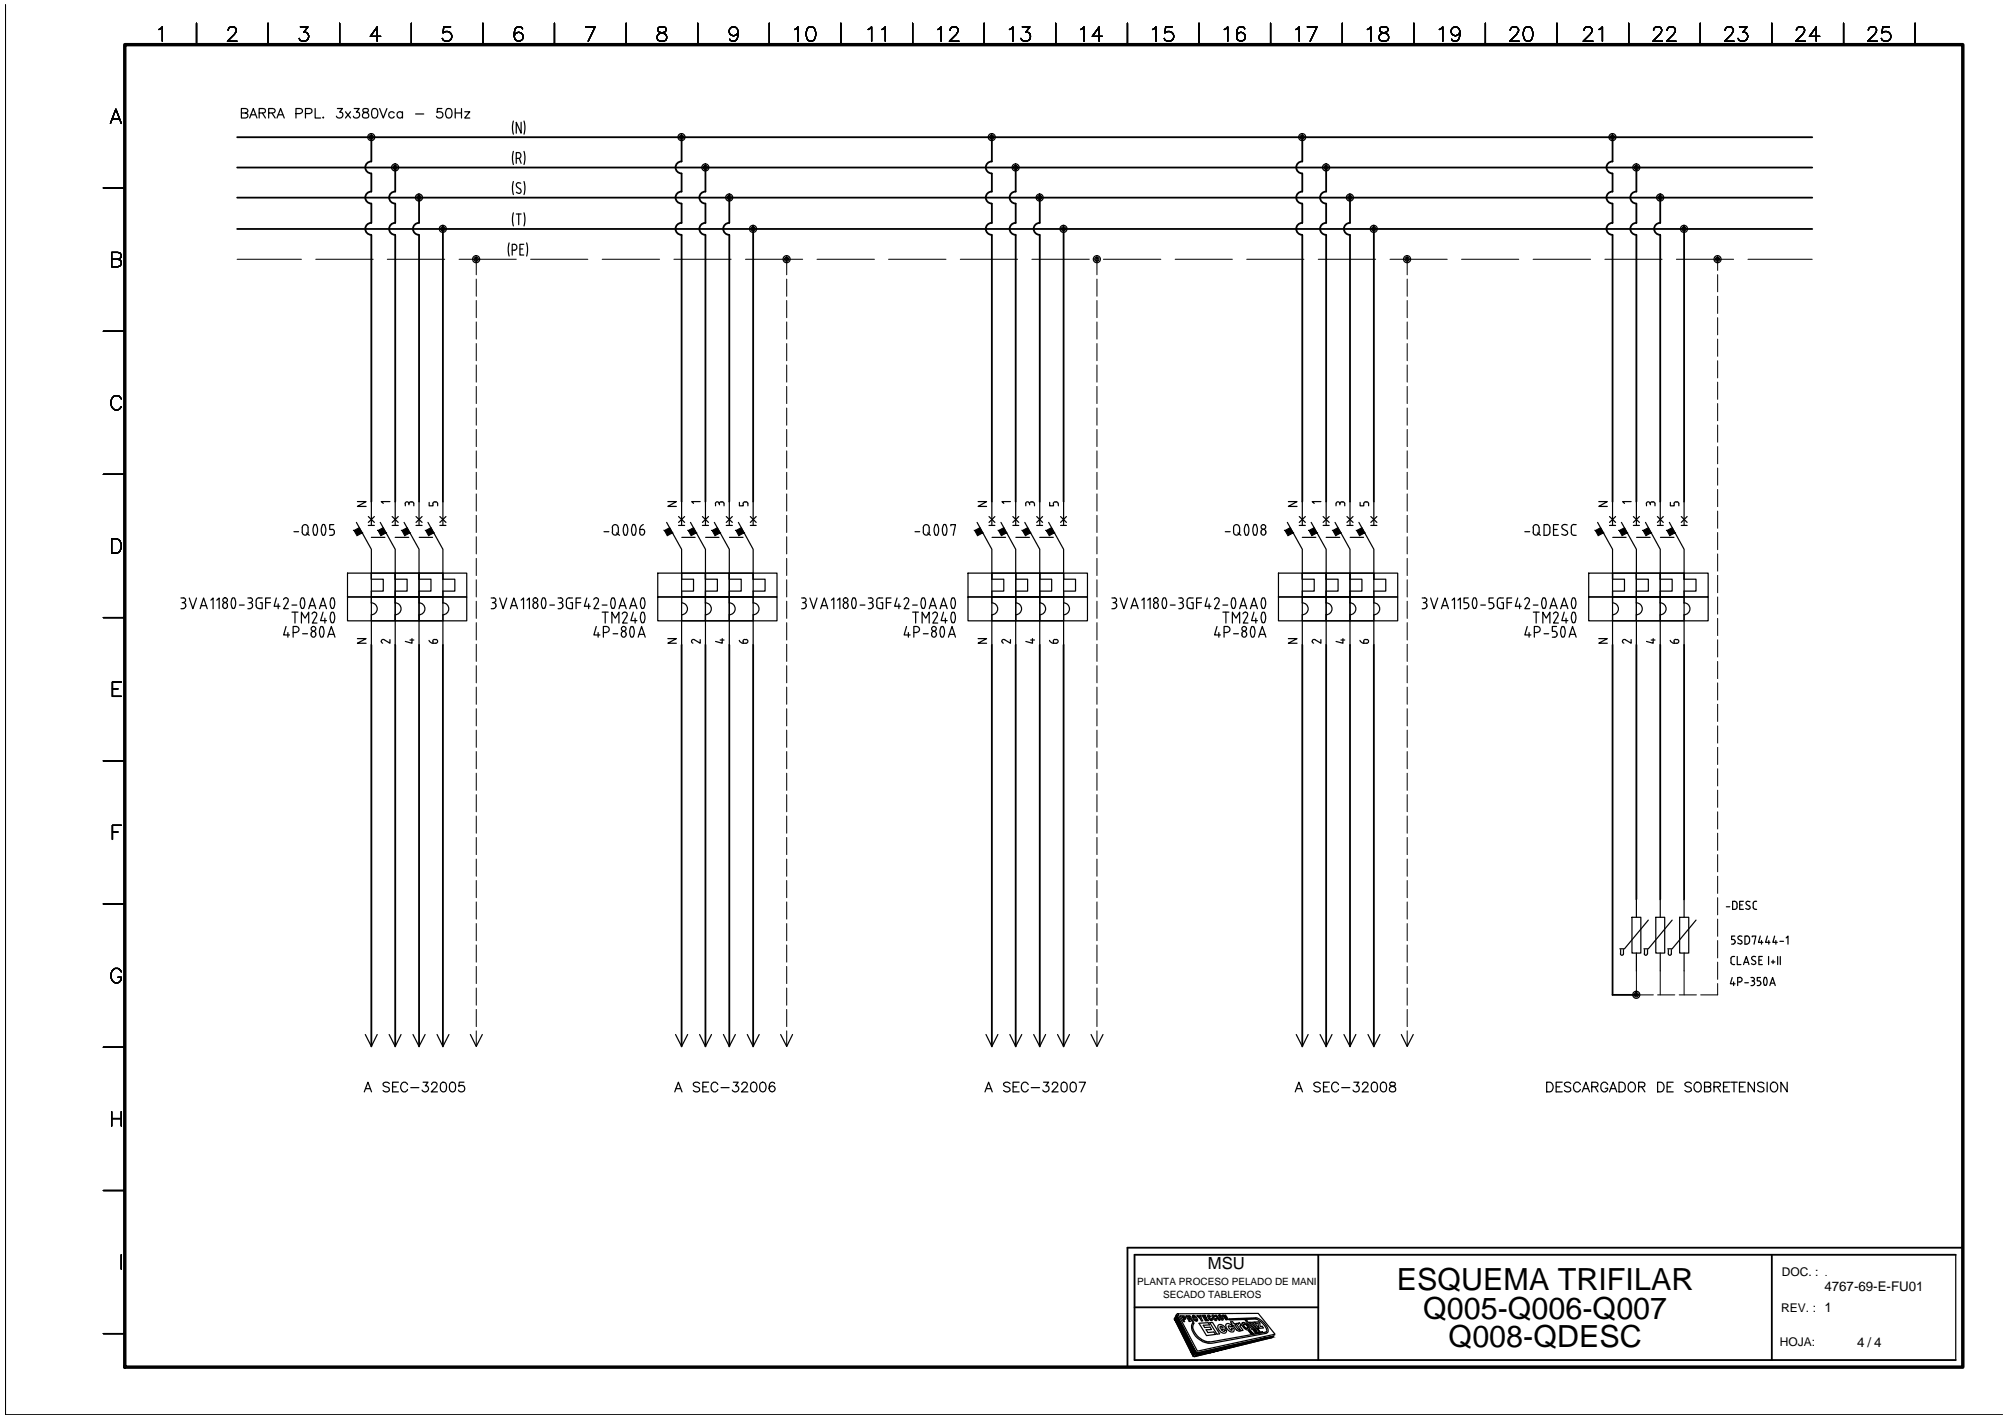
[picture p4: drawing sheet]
<svg xmlns="http://www.w3.org/2000/svg" width="420mm" height="297mm" viewBox="0 0 420 297" stroke-linecap="round" stroke-linejoin="round" font-family="sans-serif">
<defs><g id="words">
<g font-size="6.4">
<text x="292.6" y="270.2">ESQUEMA TRIFILAR</text>
<text x="298.1" y="276.2">Q005-Q006-Q007</text>
<text x="303.4" y="282.2">Q008-QDESC</text>
</g>
<text font-size="3.5" x="253" y="265.8">MSU</text>
<g font-size="2.8">
<text x="382.1" y="270.4">4767-69-E-FU01</text>
<text x="389" y="282.1">4 / 4</text>
</g>
<g font-size="2.5">
<text x="373.2" y="267.4">DOC. :</text>
<text x="373.1" y="274.9">REV. : 1</text>
<text x="372.8" y="281.9">HOJA:</text>
</g>
<g font-size="2.1">
<text x="238.2" y="269.3">PLANTA PROCESO PELADO DE MANI</text>
<text x="382.2" y="267.3">.</text>
<text x="243.6" y="271.8">SECADO TABLEROS</text>
</g>
</g></defs>
<g fill="none" stroke="#000" stroke-width=".21">
<path d="M1.2 1v295.3M49.7 54.3h13.4M66.1 54.3h12.1M81.1 54.3h12M96.2 54.3h11.9M99.8 54.3v3.3M99.8 58.5v3.6M111.1 54.3h12M126.1 54.3h12M141.2 54.3h11.9M156.1 54.3h12M164.8 54.3v3.3"/>
<path d="M164.8 58.5v3.6M171.1 54.3h12M186.1 54.3h12M201.1 54.3h12M216.1 54.3h12M229.8 54.3v3.3M229.8 58.5v3.6M231.1 54.3h12M246.1 54.3h12M261.1 54.3h12M276.1 54.3h12M291.1 54.3h12"/>
<path d="M294.7 54.3v3.3M294.7 58.5v3.6M306.1 54.3h12M321.1 54.3h12M336.1 54.3h12M351.1 54.3h12M359.8 54.3v2.3M359.8 57.5v3.6M366.1 54.3h13.5M99.8 62.9v3.6M99.8 67.4v3.6M99.8 72v3.6"/>
<path d="M99.8 76.5v3.6M164.8 62.9v3.6M164.8 67.4v3.6M164.8 72v3.6M164.8 76.5v3.6M229.8 62.9v3.6M229.8 67.4v3.6M229.8 72v3.6M229.8 76.5v3.6M294.7 62.9v3.6M294.7 67.4v3.6M294.7 72v3.6"/>
<path d="M294.7 76.5v3.6M359.8 62.1v3.6M359.8 66.5v3.6M359.8 71v3.6M359.8 75.6v3.6M99.8 80.9v3.6M99.8 85.5v3.6M99.8 90v3.6M99.8 94.4v3.6M99.8 98.9v3.6M164.8 80.9v3.6M164.8 85.5v3.6"/>
<path d="M164.8 90v3.6M164.8 94.4v3.6M164.8 98.9v3.6M229.8 80.9v3.6M229.8 85.5v3.6M229.8 90v3.6M229.8 94.4v3.6M229.8 98.9v3.6M294.7 80.9v3.6M294.7 85.5v3.6M294.7 90v3.6M294.7 94.4v3.6"/>
<path d="M294.7 98.9v3.6M359.8 80.1v3.6M359.8 84.5v3.6M359.8 89v3.6M359.8 93.6v3.6M359.8 98v3.6M99.8 103.5v3.6M99.8 108v3.5M99.8 112.4v3.6M99.8 117v3.6M164.8 103.5v3.6M164.8 108v3.5"/>
<path d="M164.8 112.4v3.6M164.8 117v3.6M229.8 103.5v3.6M229.8 108v3.5M229.8 112.4v3.6M229.8 117v3.6M294.7 103.5v3.6M294.7 108v3.5M294.7 112.4v3.6M294.7 117v3.6M359.8 102.5v3.6M359.8 107.1v3.6"/>
<path d="M359.8 111.5v3.6M359.8 116v3.6M99.8 121.5v3.6M99.8 125.9v3.6M99.8 130.4v3.7M99.8 135v3.6M99.8 139.4v3.6M164.8 121.5v3.6M164.8 125.9v3.6M164.8 130.4v3.7M164.8 135v3.6M164.8 139.4v3.6"/>
<path d="M229.8 121.5v3.6M229.8 125.9v3.6M229.8 130.4v3.7M229.8 135v3.6M229.8 139.4v3.6M294.7 121.5v3.6M294.7 125.9v3.6M294.7 130.4v3.7M294.7 135v3.6M294.7 139.4v3.6M359.8 120.5v3.7M359.8 125.1v3.6"/>
<path d="M359.8 129.5v3.6M359.8 134v3.6M359.8 138.6v3.6M99.8 143.9v3.6M99.8 148.5v3.6M99.8 153v3.5M99.8 157.4v3.6M164.8 143.9v3.6M164.8 148.5v3.6M164.8 153v3.5M164.8 157.4v3.6M229.8 143.9v3.6"/>
<path d="M229.8 148.5v3.6M229.8 153v3.5M229.8 157.4v3.6M294.7 143.9v3.6M294.7 148.5v3.6M294.7 153v3.5M294.7 157.4v3.6M359.8 143v3.6M359.8 147.5v3.6M359.8 152.1v3.6M359.8 156.5v3.6M99.8 162v3.6"/>
<path d="M99.8 166.5v3.6M99.8 170.9v3.6M99.8 175.4v3.6M99.8 180v3.6M164.8 162v3.6M164.8 166.5v3.6M164.8 170.9v3.6M164.8 175.4v3.6M164.8 180v3.6M229.8 162v3.6M229.8 166.5v3.6M229.8 170.9v3.6"/>
<path d="M229.8 175.4v3.6M229.8 180v3.6M294.7 162v3.6M294.7 166.5v3.6M294.7 170.9v3.6M294.7 175.4v3.6M294.7 180v3.6M359.8 161v3.6M359.8 165.5v3.6M359.8 170.1v3.6M359.8 174.5v3.6M359.8 179v3.6"/>
<path d="M99.8 184.4v3.6M99.8 188.9v3.6M99.8 193.5v3.6M99.8 198v3.5M164.8 184.4v3.6M164.8 188.9v3.6M164.8 193.5v3.6M164.8 198v3.5M229.8 184.4v3.6M229.8 188.9v3.6M229.8 193.5v3.6M229.8 198v3.5"/>
<path d="M294.7 184.4v3.6M294.7 188.9v3.6M294.7 193.5v3.6M294.7 198v3.5M359.8 183.6v3.6M359.8 188v3.6M359.8 192.5v3.6M359.8 197v3.7M99.8 202.4v3.6M99.8 207v3.6M99.8 211.5v3.6M99.8 215.9v3.3"/>
<path d="M164.8 202.4v3.6M164.8 207v3.6M164.8 211.5v3.6M164.8 215.9v3.3M229.8 202.4v3.6M229.8 207v3.6M229.8 211.5v3.6M229.8 215.9v3.3M294.7 202.4v3.6M294.7 207v3.6M294.7 211.5v3.6M294.7 215.9v3.3"/>
<path d="M342.7 203.4v5h3.6M347.2 208.4h3.6M347.7 203.4v5M351.7 208.4h3.6M352.7 203.4v5M359.8 206v2.4h-3.6M359.8 201.5v3.6M1.1 296.3h418.4"/>
</g>
<g fill="none" stroke="#000" stroke-width=".38">
<path d="M49.7 35.1h329.9M49.7 28.7h329.9M77.8 28.7v5.1a1.25 1.25 0 0 0-1.3 1.3 1.25 1.25 0 0 0 1.3 1.2v3.8a1.25 1.25 0 0 0-1.3 1.3 1.25 1.25 0 0 0 1.3 1.2M82.8 35.1v5M142.8 28.7l-.1 5.1a1.25 1.25 0 0 0-1.2 1.3 1.25 1.25 0 0 0 1.2 1.2l.1 3.8a1.25 1.25 0 0 0-1.3 1.3 1.25 1.25 0 0 0 1.2 1.2M147.8 35.1v5M207.7 28.7v5.1a1.25 1.25 0 0 0-1.2 1.3 1.25 1.25 0 0 0 1.2 1.2v3.8a1.25 1.25 0 0 0-1.2 1.3 1.25 1.25 0 0 0 1.2 1.2M212.7 35.1v5M272.8 28.7l-.1 5.1a1.25 1.25 0 0 0-1.2 1.3 1.25 1.25 0 0 0 1.2 1.2l.1 3.8a1.25 1.25 0 0 0-1.3 1.3 1.25 1.25 0 0 0 1.2 1.2M277.8 35.1v5M337.7 28.7v5.1a1.25 1.25 0 0 0-1.2 1.3 1.25 1.25 0 0 0 1.2 1.2v3.8a1.25 1.25 0 0 0-1.2 1.3 1.25 1.25 0 0 0 1.2 1.2M342.7 35.1v5"/>
<path d="M49.7 41.4h329.9M49.7 48h329.9M77.8 42.7v4a1.25 1.25 0 0 0-1.3 1.2 1.25 1.25 0 0 0 1.3 1.3M77.8 49.2v55.9M82.8 40.1a1.25 1.25 0 0 0-1.3 1.3 1.25 1.25 0 0 0 1.3 1.2M82.8 46.7a1.25 1.25 0 0 0-1.3 1.2 1.25 1.25 0 0 0 1.3 1.3M82.8 42.7v4M82.8 49.2v55.9M87.8 41.4l-.1 5.3a1.25 1.25 0 0 0-1.2 1.2 1.25 1.25 0 0 0 1.2 1.3M87.8 49.2v55.9M92.8 48v57.1M142.8 42.7l-.1 4a1.25 1.25 0 0 0-1.2 1.2 1.25 1.25 0 0 0 1.2 1.3"/>
<path d="M142.8 49.2v55.9M147.7 40.1a1.25 1.25 0 0 0-1.2 1.3 1.25 1.25 0 0 0 1.2 1.2M147.7 46.7a1.25 1.25 0 0 0-1.2 1.2 1.25 1.25 0 0 0 1.2 1.3M147.8 42.7v4M147.8 49.2v55.9M152.8 41.4l-.1 5.3a1.25 1.25 0 0 0-1.2 1.2 1.25 1.25 0 0 0 1.2 1.3M152.8 49.2v55.9M157.7 48v57.1M207.7 42.7v4a1.25 1.25 0 0 0-1.2 1.2 1.25 1.25 0 0 0 1.2 1.3M207.7 49.2v55.9M212.7 40.1a1.25 1.25 0 0 0-1.2 1.3 1.25 1.25 0 0 0 1.2 1.2M212.7 46.7a1.25 1.25 0 0 0-1.2 1.2 1.25 1.25 0 0 0 1.2 1.3"/>
<path d="M212.7 42.7v4M212.7 49.2v55.9M217.8 41.4v5.3a1.25 1.25 0 0 0-1.3 1.2 1.25 1.25 0 0 0 1.3 1.3M217.8 49.2v55.9M222.8 48v57.1M272.8 42.7l-.1 4a1.25 1.25 0 0 0-1.2 1.2 1.25 1.25 0 0 0 1.2 1.3M272.8 49.2v55.9M277.7 40.1a1.25 1.25 0 0 0-1.2 1.3 1.25 1.25 0 0 0 1.2 1.2M277.7 46.7a1.25 1.25 0 0 0-1.2 1.2 1.25 1.25 0 0 0 1.2 1.3M277.8 42.7v4M277.8 49.2v55.9M282.8 41.4l-.1 5.3a1.25 1.25 0 0 0-1.2 1.2 1.25 1.25 0 0 0 1.2 1.3"/>
<path d="M282.8 49.2v55.9M287.8 48v57.1M337.7 42.7v4a1.25 1.25 0 0 0-1.2 1.2 1.25 1.25 0 0 0 1.2 1.3M337.7 49.2v55.9M342.7 40.1a1.25 1.25 0 0 0-1.2 1.3 1.25 1.25 0 0 0 1.2 1.2M342.7 46.7a1.25 1.25 0 0 0-1.2 1.2 1.25 1.25 0 0 0 1.2 1.3M342.7 42.7v4M342.7 49.2v55.9M347.7 41.4v5.3a1.25 1.25 0 0 0-1.2 1.2 1.25 1.25 0 0 0 1.2 1.3M347.7 49.2v55.9M352.7 48v57.1M77.8 135.1v84.1"/>
<path d="M82.8 135.1v84.1M87.8 135.1v84.1M92.8 135.1v84.1M142.8 135.1v84.1M147.8 135.1v84.1M152.8 135.1v84.1M157.7 135.1v84.1M207.7 135.1v84.1M212.7 135.1v84.1M217.8 135.1v84.1M222.8 135.1v84.1M272.8 135.1v84.1"/>
<path d="M277.8 135.1v84.1M282.8 135.1v84.1M287.8 135.1v84.1M337.7 135.1v73.3h5M342.7 135.1v53.3M347.7 135.1v53.3M352.7 135.1v53.3M237.6 273.9h38.5M276.1 262.8v22.1M371.1 262.8v22.1M409.6 262.8h-172v22.1h172M411.1 261.4h-175v25"/>
</g>
<g fill="none" stroke="#000" stroke-width=".25">
<path d="M33.3 6.2l.7-.6v3M41.2 4.9v4.5M47.8 6.4a.73 .73 0 0 1 .6-.8h.6a.74 .74 0 0 1 .4 1.2l-1.8 1.8h2M56.1 4.9v4.5M62.9 5.6h1.6l-.9 1.2a.97 .97 0 0 1 1.1 1.1 .97 .97 0 0 1-1.4 .7l-.4-.1-.2-.5M71.1 4.9v4.5M79.7 7.6h-2.1l1.4-2v3M86.2 4.9v4.5M94.4 5.6h-1.5l-.1 1.3a1.05 1.05 0 0 1 1.6 0 1.05 1.05 0 0 1-.2 1.6 1.05 1.05 0 0 1-1.6-.5M101.1 4.9v4.5M109.4 6.1a.9 .9 0 0 0-.8-.5 .9 .9 0 0 0-.8 .6 2.2 2.2 0 0 0 .3 2.3 .93 .93 0 0 0 1.4-.4 .93 .93 0 0 0-.6-1.3 .93 .93 0 0 0-1.2 .8M116.1 4.9v4.5"/>
<path d="M122.7 5.6h1.9l-1.4 3M131.2 4.9v4.5M137.9 5.8a.59 .59 0 0 0-.1 .6 .59 .59 0 0 0 .4 .4 1.24 1.24 0 0 1 1.4 1.2 1.03 1.03 0 0 1-1.1 .7 1.03 1.03 0 0 1-.9-1.1 1.41 1.41 0 0 1 1.5-.8 .63 .63 0 0 0 .3-1l-.5-.2zM146.1 4.9v4.5M154.6 6.6a.93 .93 0 0 1-1.3 .8 .93 .93 0 0 1-.4-1.5 .93 .93 0 0 1 1.5 .2 2.77 2.77 0 0 1-.3 2.4 .89 .89 0 0 1-1.3-.3M161.1 4.9v4.5M166.4 6.2l.7-.6v3M169.3 5.8a1.02 1.02 0 0 1 1.4 .4 2.26 2.26 0 0 1-.3 2.3 .91 .91 0 0 1-1.4-.5 2.39 2.39 0 0 1 .3-2.2zM176.1 4.9v4.5M181.8 6.2l.8-.6v3M184.7 6.2l.7-.6v3M191.1 4.9v4.5"/>
<path d="M196.4 6.2l.7-.6v3M199 6.4l.3-.6 .8-.2a.74 .74 0 0 1 .4 1.2l-1.6 1.8h1.9M206.1 4.9v4.5M211.4 6.2l.7-.6v3M214.1 5.6h1.6l-.8 1.2a.93 .93 0 0 1 1 .8 .93 .93 0 0 1-.9 1 .93 .93 0 0 1-1.2-.6M221.1 4.9v4.5M226.3 6.2l.7-.6v3M230.9 7.6h-2.1l1.4-2v3M236.1 4.9v4.5M241.4 6.2l.7-.6v3M245.5 5.6h-1.3l-.2 1.3a1.06 1.06 0 0 1 1.6 0 1.06 1.06 0 0 1-.2 1.5 1.06 1.06 0 0 1-1.5-.4M251.1 4.9v4.5"/>
<path d="M256.4 6.2l.7-.6v3M260.7 6.1a.88 .88 0 0 0-1.3-.3 2.84 2.84 0 0 0-.3 2.4 .92 .92 0 0 0 1.5 .1 .92 .92 0 0 0-.3-1.4 .92 .92 0 0 0-1.3 .7M266.1 4.9v4.5M271.4 6.2l.7-.6v3M273.8 5.6h2.1l-1.5 3M281.1 4.9v4.5M286.4 6.2l.7-.6v3M289.2 5.8a.6 .6 0 0 0 .2 1 1.25 1.25 0 0 1 1.4 1.2 1.03 1.03 0 0 1-1.1 .7 1.03 1.03 0 0 1-.8-1.1 1.41 1.41 0 0 1 1.4-.8 .59 .59 0 0 0 .4-.4 .59 .59 0 0 0-.2-.6l-.4-.2zM296.1 4.9v4.5M301.5 6.2l.7-.6v3M305.8 6.6a.93 .93 0 0 1-1.2 .9 .93 .93 0 0 1-.5-1.5 .93 .93 0 0 1 1.5 .1 2.45 2.45 0 0 1-.3 2.4 .85 .85 0 0 1-1.2-.3M311.1 4.9v4.5"/>
<path d="M316.3 6.4l.3-.6 .9-.2a.74 .74 0 0 1 .4 1.2l-1.7 1.8h2M319.5 5.8a.98 .98 0 0 1 1.4 .4 2.39 2.39 0 0 1-.3 2.3 .94 .94 0 0 1-1.4-.5 2.26 2.26 0 0 1 .3-2.2zM326.1 4.9v4.5M331.8 6.4a.73 .73 0 0 1 .5-.8h.6a.74 .74 0 0 1 .4 1.2l-1.7 1.8h2M334.9 6.2l.7-.6v3M341.1 4.9v4.5M346.3 6.4a.73 .73 0 0 1 .6-.8h.6a.74 .74 0 0 1 .4 1.2l-1.7 1.8h2M349.2 6.4l.3-.6a.96 .96 0 0 1 1.4 .4v.3l-.4 .7-1.4 1.4h1.9M356.1 4.9v4.5M361.3 6.4l.3-.6 .9-.2a.74 .74 0 0 1 .4 1.2l-1.7 1.8h2M364.3 5.6h1.6l-.8 1.2a.97 .97 0 0 1 1 1.1 .97 .97 0 0 1-1.3 .7l-.5-.1-.3-.5M371.1 4.9v4.5"/>
<path d="M376.3 6.4a.73 .73 0 0 1 .5-.8h.6a.74 .74 0 0 1 .4 1.2l-1.7 1.8h2M381.1 7.6h-2.1l1.4-2v3M386.1 4.9v4.5M391.3 6.4a.73 .73 0 0 1 .6-.8h.6a.74 .74 0 0 1 .4 1.2l-1.7 1.8h2M395.7 5.6h-1.4l-.1 1.3a1.06 1.06 0 0 1 1.6 0 1.06 1.06 0 0 1-.2 1.5 1.06 1.06 0 0 1-1.5-.4M401.1 4.9v4.5M21.6 39.4h4.5M23.1 25.9l1.2-3 1.1 3M23.6 24.9h1.4M50.6 23.7l1.1-.1 .2-.3-.1-.4-.4-.2h-.8v2h.8a.54 .54 0 0 0 .5-.7l-.5-.3M52.3 24.7l.8-2 .7 2M52.5 24h1"/>
<path d="M54.3 23.7l1.1-.1 .2-.3-.1-.4-.4-.2h-.8v2M55 23.7l.6 1M56.3 23.7l1.1-.1 .2-.5-.2-.3-.3-.1h-.8v2M57 23.7l.6 1M58 24.7l.8-2 .7 2M58.3 24h.9M62 23.8h.8a.55 .55 0 0 0 .4-.9l-.4-.2h-.8v2M64 23.8h.9a.53 .53 0 0 0 .5-.5 .53 .53 0 0 0-.5-.6h-.9v2M66 22.7v2h1.2M67.6 24.6h.2zM70.7 22.7h1l-.6 .8a.64 .64 0 0 1 .7 .7 .64 .64 0 0 1-.8 .5l-.3-.1-.2-.3M72.4 23.4l1 1.3"/>
<path d="M73.4 23.4l-1 1.3M74.2 22.7h1l-.6 .8a.67 .67 0 0 1 .7 .9 .67 .67 0 0 1-1.1 .2l-.2-.3M76.1 22.8a.42 .42 0 0 0 .2 .7 .72 .72 0 0 1 .8 .3 .72 .72 0 0 1 0 .8l-.7 .1-.4-.1a.74 .74 0 0 1 .1-.8 .74 .74 0 0 1 .7-.3 .42 .42 0 0 0 .3-.7zM78.1 22.8a.68 .68 0 0 1 1 .3 1.32 1.32 0 0 1-.5 1.6h-.2a1.08 1.08 0 0 1-.5-1.6zM79.5 22.7l.8 2 .7-2M82.6 23.7a.64 .64 0 0 0-1-.1 .64 .64 0 0 0 0 .9 .64 .64 0 0 0 1-.1M84.3 23.7a.64 .64 0 0 0-.9-.1 .64 .64 0 0 0 0 .9 .64 .64 0 0 0 .9-.1M84.3 23.4v1.3M87.1 23.9h1.6M92.6 22.7h-1l-.1 .9a.71 .71 0 0 1 1.1 0 .71 .71 0 0 1-.2 1.1 .71 .71 0 0 1-1-.4M93.6 22.8a.69 .69 0 0 1 1 .3 1.66 1.66 0 0 1-.2 1.5 .64 .64 0 0 1-1-.3 1.5 1.5 0 0 1 .2-1.5zM95.3 22.7v2"/>
<path d="M95.3 23.7h1.4M96.7 22.7v2M97.3 23.4h1.1l-1.1 1.3h1.1M107.5 31.7l-.2 1.4 .2 1.4M107.5 38l-.2 1.4 .2 1.4M107.5 25.4l-.2 1.3 .2 1.4M108.1 33.2h.5M108.4 39.2l.5 .4a.53 .53 0 0 1 .1 .8 .53 .53 0 0 1-.8-.1M108.6 32a.63 .63 0 0 1 .5 .6 .63 .63 0 0 1-.5 .6M108.6 32h-.5v2.2M108.8 33.2l.3 1M109.1 38.4a.53 .53 0 0 0-.8 0 .53 .53 0 0 0 .1 .8"/>
<path d="M109.1 25.6v2.3l-1-2.3v2.3M109.8 31.7l.2 1.4-.2 1.4M109.8 38l.2 1.4-.2 1.4M109.8 25.4l.2 1.3-.2 1.4M23.4 54.3h1.3a.8 .8 0 0 0 .7-.9l-.3-.4-.4-.1h-1.3v3h1.3a.78 .78 0 0 0 .7-.8 .78 .78 0 0 0-.7-.8M106.6 50.9l-.2 1.4 .2 1.3M107.3 52.4h.5M107.5 44.6l-.2 1.4 .2 1.3M107.8 51.2a.63 .63 0 0 1 .5 .6 .63 .63 0 0 1-.5 .6M107.8 51.2h-.5v2.2M108.1 44.8h1M108.6 44.8v2.3"/>
<path d="M108.9 52.2h.6M109.7 51.2h-.8v2.2h.8M109.8 44.6l.2 1.4-.2 1.3M110.3 50.9l.2 1.4-.2 1.3M21.6 69.4h4.5M21.6 99.4h4.5M25.4 83.6a1.12 1.12 0 0 0-1.3-.7 1.12 1.12 0 0 0-.8 1.1 1.32 1.32 0 0 0 .3 1.4 1.32 1.32 0 0 0 1.4 .3l.4-.5M23.4 112.9h1a1.6 1.6 0 0 1 1.1 1.5 1.6 1.6 0 0 1-1.1 1.5h-1zM61.6 111.4h.9M63.3 110.5v1a.61 .61 0 0 0 .6 .6 .61 .61 0 0 0 .6-.6v-1M64.2 111.6l.6 .5M64.5 110.5a.61 .61 0 0 0-.6-.6 .61 .61 0 0 0-.6 .6"/>
<path d="M65.8 110a2.1 2.1 0 0 0 0 2M66.3 110a1.7 1.7 0 0 1-.3 2.1l-.2-.1M66.3 110l-.3-.1-.2 .1M67.5 110a2.1 2.1 0 0 0 0 2M68 110a1.7 1.7 0 0 1-.2 2.1l-.3-.1M68 110l-.2-.1-.3 .1M69.1 112.1h.5M69.5 110.9a.63 .63 0 0 1 .5 .6 .63 .63 0 0 1-.5 .6M69.9 109.9h-.8v1h.5M74.6 109.4l3.2 5.7v6.2M74.9 105.1h1.8l-1.8 1h1.8M77.1 108.2l1.3 1.2"/>
<path d="M77.1 110.1h1.3M77.8 105.1v5M77.8 112.6h2.8M78.4 108.2l-1.3 1.2M79.6 109.4l3.2 5.7v6.2M81.7 105.1h-1.8l.4 .4M82.1 110.1h1.3M82.1 108.2l1.3 1.2M82.8 105.1v5M82.8 112.6h2.8M83.4 108.2l-1.3 1.2M84.6 109.4l3.2 5.7v6.2"/>
<path d="M84.9 105.5a.4 .4 0 0 1 .4-.4 .4 .4 0 0 1 .4 .4M84.9 105.5v.5M85.7 105.5v.2M86.1 105.1l-.4 .4M86.1 105.2h.2M86.3 105.1l.3 .2 .1 .7M87.1 110.1h1.3M87.1 108.2l1.3 1.2M87.8 105.1v5M87.8 112.6h2.8M88.4 108.2l-1.3 1.2M89.6 109.4l3.2 5.7v6.2"/>
<path d="M89.9 105.2v.8h.8v-.5M91.1 105.1l-.5 .4M91.1 105.2h.2M91.3 105.1l.3 .2 .1 .7M92.1 110.1h1.3M92.1 108.2l1.3 1.2M92.8 105.1v5M93.4 108.2l-1.3 1.2M126.5 111.4h1M128.3 110.5v1M129.1 111.6l.7 .5M129.5 110.5a.61 .61 0 0 0-.6-.6 .61 .61 0 0 0-.7 .6"/>
<path d="M129.5 110.5v1a.61 .61 0 0 1-.6 .6 .61 .61 0 0 1-.7-.6M130.8 110a2.1 2.1 0 0 0 0 2M131.3 110a1.7 1.7 0 0 1-.3 2.1l-.2-.1M131.3 110l-.3-.1-.2 .1M132.5 110a2.1 2.1 0 0 0 0 2M133 110a1.7 1.7 0 0 1-.2 2.1l-.3-.1M133 110l-.2-.1-.3 .1M134.5 110.9a.56 .56 0 0 1 .5 .8 .56 .56 0 0 1-.9 .2l-.1-1h.5M134.7 109.9a1.12 1.12 0 0 0-.7 1M139.6 109.4l3.2 5.7v6.2M139.9 105.1h1.8l-1.8 1h1.8M142.1 110.1h1.3"/>
<path d="M142.1 108.2l1.3 1.2M142.8 105.1v5M142.8 112.6h2.8M143.4 108.2l-1.3 1.2M144.6 109.4l3.2 5.7v6.2M146.7 105.1h-1.8l.4 .4M147.1 110.1h1.3M147.1 108.2l1.3 1.2M147.8 105.1v5M147.8 112.6h2.8M148.4 108.2l-1.3 1.2M149.6 109.4l3.2 5.7v6.2"/>
<path d="M149.9 105.5v.5M150.7 105.5v.2M151 105.1l-.4 .4a.4 .4 0 0 0-.4-.4 .4 .4 0 0 0-.4 .4M151.1 105.2h.2M151.2 105.1l.4 .2 .1 .7M152.1 110.1h1.3M152.1 108.2l1.3 1.2M152.8 105.1v5M152.8 112.6h2.8M153.4 108.2l-1.3 1.2M154.7 109.4l3 5.7v6.2M154.9 105.2v.8h.8v-.5"/>
<path d="M156 105.1l-.4 .4M156.1 105.2h.2M156.2 105.1l.4 .2v.7M157.2 110.1h1.2M157.2 108.2l1.2 1.2M157.7 105.1v5M158.4 108.2l-1.2 1.2M191.7 111.4h.9M193.4 110.5v1a.61 .61 0 0 0 .6 .6 .61 .61 0 0 0 .6-.6v-1M194.3 111.6l.6 .5M194.6 110.5a.61 .61 0 0 0-.6-.6 .61 .61 0 0 0-.6 .6M195.9 110a1.7 1.7 0 0 0 .2 2.1l.3-.1 .1-.4a2.1 2.1 0 0 0-.1-1.6"/>
<path d="M196.4 110l-.3-.1-.2 .1M197.6 110a1.7 1.7 0 0 0 .3 2.1l.2-.1 .2-.4a2.1 2.1 0 0 0-.2-1.6M198.1 110l-.2-.1-.3 .1M199.2 110.2v-.3h.9l-.4 2.2M204.7 109.4l3 5.7v6.2M204.9 105.1h1.7l-1.7 1h1.7M207.2 110.1h1.2M207.2 108.2l1.2 1.2M207.7 105.1v5M207.8 112.6h2.8M208.4 108.2l-1.2 1.2M209.6 109.4l3.1 5.7v6.2"/>
<path d="M211.6 105.1h-1.7l.3 .4M212.1 110.1h1.3M212.1 108.2l1.3 1.2M212.7 105.1v5M212.8 112.6h2.8M213.4 108.2l-1.3 1.2M214.6 109.4l3.2 5.7v6.2M214.9 105.5v.5M215.7 105.5v.2M216 105.1l-.4 .4a.4 .4 0 0 0-.4-.4 .4 .4 0 0 0-.4 .4M216 105.2h.3M216.2 105.1l.4 .4"/>
<path d="M216.7 105.5v.5M217.1 110.1h1.3M217.1 108.2l1.3 1.2M217.8 112.6h2.8M217.8 105.1v5M218.4 108.2l-1.3 1.2M219.6 109.4l3.2 5.7v6.2M219.9 105.2v.8h.8v-.5M221 105.1l-.4 .4M221 105.2h.2M221.2 105.1l.4 .2 .1 .7M222.1 110.1h1.3"/>
<path d="M222.1 108.2l1.3 1.2M222.8 105.1v5M223.4 108.2l-1.3 1.2M256.6 111.4h1.1M258.4 110.5v1a.61 .61 0 0 0 .6 .6 .61 .61 0 0 0 .6-.6M259.3 111.6l.6 .5M259.6 110.5a.61 .61 0 0 0-.6-.6 .61 .61 0 0 0-.6 .6M259.6 110.5v1M260.9 110a1.7 1.7 0 0 0 .2 2.1l.3-.1 .1-.4a2.1 2.1 0 0 0-.2-1.6M261.4 110l-.3-.1-.3 .1M262.6 110a1.7 1.7 0 0 0 .3 2.1l.2-.1 .2-.4a2.1 2.1 0 0 0-.2-1.6M263.1 110l-.2-.1-.3 .1"/>
<path d="M265.1 111.4a.52 .52 0 0 0-.7-.5 .52 .52 0 0 0-.3 .7 .49 .49 0 0 0 .5 .5 .49 .49 0 0 0 .5-.5M265.1 111.4v.2M269.6 109.4l3.2 5.7v6.2M269.8 105.1h1.9l-1.9 1h1.9M272.1 110.1h1.3M272.1 108.2l1.3 1.2M272.8 112.6h2.8M272.8 105.1v5M273.4 108.2l-1.3 1.2M274.6 109.4l3.2 5.7v6.2M276.7 105.1h-1.9l.5 .4M277.1 110.1h1.3"/>
<path d="M277.1 108.2l1.3 1.2M277.8 112.6h2.8M277.8 105.1v5M278.4 108.2l-1.3 1.2M279.6 109.4l3.2 5.7v6.2M280.6 105.5a.4 .4 0 0 0-.4-.4 .4 .4 0 0 0-.4 .4v.5M280.6 105.5v.2M281 105.1l-.4 .4M281.1 105.2h.2M281.3 105.1l.3 .2 .1 .7M282.1 110.1h1.3M282.1 108.2l1.3 1.2"/>
<path d="M282.8 105.1v5M282.8 112.6h2.8M283.4 108.2l-1.3 1.2M284.6 109.4l3.2 5.7v6.2M286 105.1l-.3 .2-.1 .7h-.7v-.8M286.1 105.2h.2M286.3 105.1l.3 .2 .1 .7M287.1 110.1h1.3M287.1 108.2l1.3 1.2M287.8 105.1v5M288.4 108.2l-1.3 1.2M319.4 111.4h1"/>
<path d="M321.1 111.5a.61 .61 0 0 0 .6 .6 .61 .61 0 0 0 .6-.6M321.2 110.5v1M322 111.6l.6 .5M322.3 110.5a.61 .61 0 0 0-.6-.6 .61 .61 0 0 0-.6 .6M322.4 110.5v1M323.9 109.9a.7 .7 0 0 1 .7 .7M323.9 109.9h-.5v2.2h.5M324.6 111.4a.7 .7 0 0 1-.7 .7M324.6 110.6v.9M325.4 110.9h.8M326.4 109.9h-1v2.2h1M327.1 111.9l.7 .2"/>
<path d="M327.4 110.8l.7 .4M327.6 109.9a.49 .49 0 0 0-.5 .4 .49 .49 0 0 0 .3 .5M327.6 109.9l.7 .1M328.1 111.2a.49 .49 0 0 1 .2 .5 .49 .49 0 0 1-.4 .4M329.7 109.9l-.5 .2-.1 .3 .1 1.5 .5 .2M329.7 112.1h.4M329.7 109.9h.4M334.6 109.4l3.1 5.7v6.2M334.9 105.1h1.7l-1.7 1h1.7M337.1 110.1h1.3M337.1 108.2l1.3 1.2M337.7 105.1v5"/>
<path d="M337.8 112.6h2.8M338.4 108.2l-1.3 1.2M339.6 109.4l3.1 5.7v6.2M341.6 105.1h-1.7l.3 .4M342.1 110.1h1.3M342.1 108.2l1.3 1.2M342.7 105.1v5M342.8 112.6h2.8M343.4 108.2l-1.3 1.2M344.6 109.4l3.1 5.7v6.2M344.8 105.5a.4 .4 0 0 1 .4-.4 .4 .4 0 0 1 .4 .4M344.9 105.5v.5"/>
<path d="M345.7 105.5v.2M346 105.1l-.4 .4M346 105.2h.3M346.2 105.1l.4 .2v.7M347.1 110.1h1.3M347.1 108.2l1.3 1.2M347.7 105.1v5M347.8 112.6h2.8M348.4 108.2l-1.3 1.2M349.6 109.4l3.1 5.7v6.2M349.9 105.2v.8h.8v-.5M351 105.1l-.4 .4"/>
<path d="M351 105.2h.3M351.2 105.1l.4 .2v.7M352.1 110.1h1.3M352.1 108.2l1.3 1.2M352.7 105.1v5M353.4 108.2l-1.3 1.2M21.6 129.4h4.5M37.9 125.3h.5M37.9 127.5h.5M38.2 126.2h.2M38.4 125.2a.49 .49 0 0 1 .5 .5 .49 .49 0 0 1-.5 .5M38.4 126.2l.2 .1 .3 .4"/>
<path d="M38.9 127l-.3 .4-.2 .1M38.9 126.7v.3M39.6 125.3l.8 2.2 .8-2.2M41.9 127.5l.7-2.2 .8 2.2M42.1 126.9h1.1M44.2 125.7l.4-.4v2.2M45.4 125.7l.5-.4v2.2M46.7 126.7a.52 .52 0 0 0 .5 .8 .52 .52 0 0 0 .4-.8M47.6 126.7a.49 .49 0 0 0-.4-.5 .49 .49 0 0 0-.5 .5M49.1 125.4a2.1 2.1 0 0 1 0 1.9M49.1 125.4l-.2-.2a1.53 1.53 0 0 0 0 2.3l.2-.2M50.1 126.7h1.1"/>
<path d="M51.9 125.3h.5M51.9 127.5h.5M52.2 126.2a.55 .55 0 0 1 .7 .5M52.4 125.2a.49 .49 0 0 1 .5 .5 .49 .49 0 0 1-.5 .5M52.9 126.7a.55 .55 0 0 1-.5 .8M53.7 125.9v1a.61 .61 0 0 0 .6 .6M54.3 125.2a.61 .61 0 0 0-.6 .6M54.3 125.3h.6M54.5 126.2h.4v1.3h-.6M55.6 126.2h1.1M56.7 125.3h-1.1v2.2M57.9 125.3l-.5 1.7h1.2"/>
<path d="M58.3 126.5v1M59.4 125.6a.5 .5 0 0 1 .7-.4 .5 .5 0 0 1 .2 .8M59.9 131.2l-.5 1.8h1.2M60.3 132.5v1M60.3 126l-.9 1.5h1M61.1 126.7h1.1M61.1 128.2h1.3M61.4 132.5h.6M61.8 128.2v2.3M62 131.2a.61 .61 0 0 1 .6 .6 .61 .61 0 0 1-.6 .7M62 131.2h-.6v2.3M63.1 125.4l.4-.1a1.66 1.66 0 0 1-.1 2.2l-.3-.2"/>
<path d="M63.1 125.4a2.1 2.1 0 0 0 0 1.9M63.1 130.5v-2.3l.8 1.3 .8-1.3v2.3M63.4 132.8h1M64.7 127.5l.7-2.2 .7 2.2M64.9 126.9h1M65.4 128.6a.5 .5 0 0 1 .6-.3 .5 .5 0 0 1 .3 .7l-.9 1.5h1M65.4 132.3a.55 .55 0 0 1 .8 .6 .55 .55 0 0 1-1 .3 .77 .77 0 0 1 .2-.9zM66.9 127.5l.8-2.2 .7 2.2M67.1 126.9h1.1M67.6 131.4a2.1 2.1 0 0 1 0 1.9M67.6 131.4l-.2-.2a1.53 1.53 0 0 0 0 2.3l.2-.2M67.7 128.2l-.5 1.8h1.2"/>
<path d="M68 129.5v1M68.6 133.5l.8-2.3 .8 2.3M68.9 132.9h1M69.9 125.4a2.1 2.1 0 0 1 0 1.9M69.9 128.4a2.1 2.1 0 0 1 0 1.9M69.9 125.4l-.3-.2a1.53 1.53 0 0 0 0 2.3l.3-.2M69.9 128.4l-.3-.2a1.53 1.53 0 0 0 0 2.3l.3-.2M72.8 125.1h10v4.9h-10zM72.8 120.1h10v5h-10zM74.9 133.8h1.8l-1.8 .9h1.8M77.8 121.3h2.5v2.5h-2.5v2.5a1.25 1.25 0 0 1 1.2 1.2 1.25 1.25 0 0 1-1.2 1.3M77.8 125.1h10v4.9h-10z"/>
<path d="M77.8 120.1h10v5h-10zM77.8 120.1v1.2M77.8 128.8v6.3M80.5 134a.4 .4 0 0 0-.6 .2 .4 .4 0 0 0 .2 .5M81.7 134v.7l-1.2-.7M82.8 126.3a1.25 1.25 0 0 1 1.2 1.2 1.25 1.25 0 0 1-1.2 1.3M82.8 121.3h2.5v2.5h-2.5v2.5M82.8 125.1h10v4.9h-10zM82.8 120.1h10v5h-10zM82.8 120.1v1.2M82.8 128.8v6.3M85.9 134.1h.8"/>
<path d="M86.3 133.8v.9l-1.4-.3M87.8 121.3h2.5v2.5h-2.5l-.1 2.5a1.25 1.25 0 0 1 1.3 1.2 1.25 1.25 0 0 1-1.3 1.3M87.8 125.1h10v4.9h-10zM87.8 120.1h10v5h-10zM87.8 120.1v1.2M87.8 128.8v6.3M89.9 134.1l.3 .5 .5 .1M91.1 133.9l-.3 .1-.1 .4M91.1 134h.2M91.3 133.9a.4 .4 0 0 1 .4 .4 .4 .4 0 0 1-.4 .4h-.6v-.3M92.7 126.3a1.25 1.25 0 0 1 1.3 1.2 1.25 1.25 0 0 1-1.3 1.3M92.8 121.3h2.5v2.5h-2.5v2.5"/>
<path d="M92.8 120.1v1.2M92.8 128.8v6.3M102.9 125.3h.5M102.9 127.5h.5M103.1 126.2h.3M103.4 125.2a.49 .49 0 0 1 .5 .5 .49 .49 0 0 1-.5 .5M103.4 126.2l.2 .1 .3 .4M103.9 127l-.1 .2-.4 .3M103.9 126.7v.3M104.7 125.3l.7 2.2 .7-2.2M106.9 127.5l.7-2.2 .8 2.2M107.1 126.9h1.1"/>
<path d="M109.1 125.7l.6-.4v2.2M110.4 125.7l.5-.4v2.2M111.6 126.7a.51 .51 0 0 0 .4 .7 .51 .51 0 0 0 .6-.4M112.6 126.7a.49 .49 0 0 0-.5-.5 .49 .49 0 0 0-.5 .5M112.7 126.7v.3M114.1 125.4a2.1 2.1 0 0 1 0 1.9M114.1 125.4l-.2-.2a1.53 1.53 0 0 0 0 2.3l.2-.2M115.2 126.7h.9M116.9 125.3h.5M116.9 127.5h.5M117.2 126.2a.55 .55 0 0 1 .7 .5M117.4 125.2a.49 .49 0 0 1 .5 .5 .49 .49 0 0 1-.5 .5"/>
<path d="M117.9 127l-.1 .2-.4 .3M117.9 126.7v.3M118.6 125.9v1a.61 .61 0 0 0 .6 .6M119.2 125.2a.61 .61 0 0 0-.6 .6M119.3 125.3h.6M119.5 126.2h.4v1.3h-.6M120.7 126.2h.9M121.6 125.3h-.9v2.2M122.9 125.3l-.5 1.7h1.2M123.3 126.5v1M124.4 125.6a.5 .5 0 0 1 .6-.4 .5 .5 0 0 1 .3 .8M124.9 131.2l-.5 1.8h1.3"/>
<path d="M125.3 132.5v1M125.3 126l-.9 1.5h1M126.1 126.7h1M126.1 128.2h1.3M126.4 132.5h.6M126.8 128.2v2.3M127 131.2a.61 .61 0 0 1 .6 .6 .61 .61 0 0 1-.6 .7M127 131.2h-.6v2.3M128.2 130.5v-2.3l.7 1.3 .7-1.3v2.3M128.4 132.8h1M128.6 125.4a2.1 2.1 0 0 1 0 1.9M128.6 125.4l-.2-.2a1.53 1.53 0 0 0 0 2.3l.2-.2"/>
<path d="M129.6 127.5l.8-2.2 .8 2.2M129.9 126.9h1M130.9 128.2l-.6 .4M130.9 128.2l.3 .1 .2 .5-1 1.7h1M131.1 132.7a.52 .52 0 0 0-.6-.4 .52 .52 0 0 0-.4 .7 .49 .49 0 0 0 .5 .5 .49 .49 0 0 0 .5-.5M131.2 132.8v.2M131.9 127.5l.7-2.2 .8 2.2M132.1 126.9h1.1M132.6 131.4a2.1 2.1 0 0 1 0 1.9M132.6 131.4l-.2-.2a1.53 1.53 0 0 0 0 2.3l.2-.2M132.6 128.2l-.5 1.8h1.3M133 129.5v1"/>
<path d="M133.7 133.5l.7-2.3 .7 2.3M133.9 132.9h1M134.8 125.4a2.1 2.1 0 0 1 0 1.9M134.8 128.4a2.1 2.1 0 0 1 0 1.9M134.9 125.4l-.3-.2a1.53 1.53 0 0 0 0 2.3l.3-.2M134.9 128.4l-.3-.2a1.53 1.53 0 0 0 0 2.3l.3-.2M137.8 125.1h10v4.9h-10zM137.8 120.1h10v5h-10zM139.9 133.8h1.8l-1.8 .9h1.8M142.8 121.3h2.5v2.5h-2.5l-.1 2.5a1.25 1.25 0 0 1 1.3 1.2 1.25 1.25 0 0 1-1.3 1.3M142.8 125.1h10v4.9h-10zM142.8 120.1h10v5h-10z"/>
<path d="M142.8 120.1v1.2M142.8 128.8v6.3M145.5 134a.4 .4 0 0 0-.6 .2 .4 .4 0 0 0 .2 .5M146.7 134v.7l-1.2-.7M147.7 126.3a1.25 1.25 0 0 1 1.3 1.2 1.25 1.25 0 0 1-1.3 1.3M147.8 121.3h2.5v2.5h-2.5v2.5M147.8 125.1h9.9v4.9h-9.9zM147.8 120.1h9.9v5h-9.9zM147.8 120.1v1.2M147.8 128.8v6.3M150.8 134.1h.9M151.3 133.8v.9l-1.4-.3"/>
<path d="M152.8 121.3h2.5v2.5h-2.5l-.1 2.5a1.25 1.25 0 0 1 1.3 1.2 1.25 1.25 0 0 1-1.3 1.3M152.8 125.1h9.9v4.9h-9.9zM152.8 120.1h9.9v5h-9.9zM152.8 120.1v1.2M152.8 128.8v6.3M154.8 134.1l.3 .5 .5 .1M156 133.9l-.3 .1-.1 .4M156.1 134h.2M156.2 133.9a.4 .4 0 0 1 .4 .4 .4 .4 0 0 1-.4 .4h-.5v-.3M157.7 126.3a1.25 1.25 0 0 1 1.3 1.2 1.25 1.25 0 0 1-1.3 1.3M157.7 121.3h2.5v2.5h-2.5v2.5M157.7 120.1v1.2"/>
<path d="M157.7 128.8v6.3M167.9 125.3h.5M167.9 127.5h.5M168.1 126.2h.3M168.4 125.2a.49 .49 0 0 1 .4 .5 .49 .49 0 0 1-.4 .5M168.4 126.2l.2 .1 .2 .4M168.8 127v.2l-.4 .3M168.9 126.7v.3M169.6 125.3l.8 2.2 .7-2.2M171.9 127.5l.7-2.2 .8 2.2M172.1 126.9h1.1M174.1 125.7l.5-.4v2.2"/>
<path d="M175.4 125.7l.5-.4v2.2M176.6 126.7a.51 .51 0 0 0 .4 .7 .51 .51 0 0 0 .6-.4M177.6 126.7a.49 .49 0 0 0-.5-.5 .49 .49 0 0 0-.5 .5M177.6 126.7v.3M178.7 125.3l.2-.1a1.53 1.53 0 0 1 0 2.3 1.66 1.66 0 0 1-.2-2.2zM180.1 126.7h1.1M181.9 125.3h.5M181.9 127.5h.5M182.1 126.2a.55 .55 0 0 1 .8 .5M182.4 125.2a.49 .49 0 0 1 .5 .5 .49 .49 0 0 1-.5 .5M182.9 127l-.1 .2-.4 .3M182.9 126.7v.3"/>
<path d="M183.7 125.9l-.1 1a.61 .61 0 0 0 .6 .6M184.2 125.2a.61 .61 0 0 0-.6 .6M184.2 125.3h.7M184.5 126.2h.4v1.3h-.7M185.6 126.2h1M186.6 125.3h-1v2.2M187.9 125.3l-.5 1.7h1.3M188.3 126.5v1M189.3 125.6a.5 .5 0 0 1 .7-.4 .5 .5 0 0 1 .3 .8M189.9 131.2l-.5 1.8h1.2M190.3 132.5v1M190.3 126l-.9 1.5h1"/>
<path d="M191.1 126.7h1M191.1 128.2h1.3M191.4 132.5h.6M191.8 128.2v2.3M192 131.2a.61 .61 0 0 1 .6 .6 .61 .61 0 0 1-.6 .7M192 131.2h-.6v2.3M193.1 130.5v-2.3l.8 1.3 .7-1.3v2.3M193.4 132.8h1M193.6 125.4a2.1 2.1 0 0 1 0 1.9M193.6 125.4l-.2-.2a1.53 1.53 0 0 0 0 2.3l.2-.2M194.6 127.5l.8-2.2 .7 2.2M194.9 126.9h1"/>
<path d="M195.4 128.6a.5 .5 0 0 1 .6-.3 .5 .5 0 0 1 .3 .7l-.9 1.5h1M196.1 132.7a.52 .52 0 0 0-.7-.4 .52 .52 0 0 0-.3 .7 .49 .49 0 0 0 .5 .5 .49 .49 0 0 0 .5-.5M196.1 132.8v.2M196.9 127.5l.7-2.2 .8 2.2M197.1 126.9h1.1M197.6 131.4a2.1 2.1 0 0 1 0 1.9M197.6 131.4l-.2-.2a1.53 1.53 0 0 0 0 2.3l.2-.2M197.6 128.2l-.5 1.8h1.3M198 129.5v1M198.6 133.5l.8-2.3 .7 2.3M198.9 132.9h1M199.5 125.3l.1-.1a1.53 1.53 0 0 1 0 2.3 1.66 1.66 0 0 1-.1-2.2z"/>
<path d="M199.5 128.3l.1-.1a1.53 1.53 0 0 1 0 2.3 1.66 1.66 0 0 1-.1-2.2zM202.7 125.1h10v4.9h-10zM202.7 120.1h10v5h-10zM204.9 133.8h1.7l-1.7 .9h1.7M207.7 121.3h2.5v2.5h-2.5v2.5a1.25 1.25 0 0 1 1.3 1.2 1.25 1.25 0 0 1-1.3 1.3M207.7 125.1h10.1v4.9h-10.1zM207.7 120.1h10.1v5h-10.1zM207.7 120.1v1.2M207.7 128.8v6.3M209.9 134.3l.3 .4M210.4 134h-.4l-.2 .3M211.6 134v.7l-1.1-.7"/>
<path d="M212.7 126.3a1.25 1.25 0 0 1 1.3 1.2 1.25 1.25 0 0 1-1.3 1.3M212.7 121.3h2.5v2.5h-2.5v2.5M212.7 125.1h10.1v4.9h-10.1zM212.7 120.1h10.1v5h-10.1zM212.7 120.1v1.2M212.7 128.8v6.3M215.9 134.1h.8M216.3 133.8v.9l-1.4-.3M217.8 121.3h2.5v2.5h-2.5v2.5a1.25 1.25 0 0 1 1.2 1.2 1.25 1.25 0 0 1-1.2 1.3M217.8 125.1h10v4.9h-10zM217.8 120.1h10v5h-10zM217.8 120.1v1.2"/>
<path d="M217.8 128.8v6.3M219.8 134.1l.3 .5 .5 .1M221 133.9l-.3 .1-.1 .4M221 134h.2M221.2 133.9a.4 .4 0 0 1 .4 .4 .4 .4 0 0 1-.4 .4h-.5v-.3M222.8 121.3h2.5v2.5h-2.5v2.5a1.25 1.25 0 0 1 1.2 1.2 1.25 1.25 0 0 1-1.2 1.3M222.8 120.1v1.2M222.8 128.8v6.3M232.9 125.3h.5M232.9 127.5h.5M233.1 126.2a.55 .55 0 0 1 .8 .5M233.4 125.2a.49 .49 0 0 1 .5 .5 .49 .49 0 0 1-.5 .5"/>
<path d="M233.9 127l-.1 .2-.4 .3M233.9 126.7v.3M234.6 125.3l.8 2.2 .7-2.2M236.9 127.5l.7-2.2 .8 2.2M237.1 126.9h1.1M239.2 125.7l.4-.4v2.2M240.4 125.7l.5-.4v2.2M241.6 127a.49 .49 0 0 0 .5 .5 .49 .49 0 0 0 .5-.5M241.7 126.7v.3M242.6 126.7a.49 .49 0 0 0-.5-.5 .49 .49 0 0 0-.5 .5M242.6 126.7v.3M243.7 125.3l.2-.1a1.53 1.53 0 0 1 0 2.3 1.66 1.66 0 0 1-.2-2.2z"/>
<path d="M245.1 126.7h1M246.9 125.3h.5M246.9 127.5h.5M247.2 126.2a.53 .53 0 0 1 .6 .5M247.3 125.2a.49 .49 0 0 1 .5 .5 .49 .49 0 0 1-.5 .5M247.8 127l-.2 .4-.3 .1M247.9 126.7v.3M248.6 125.9v1a.61 .61 0 0 0 .7 .6M249.3 125.2a.61 .61 0 0 0-.7 .6M249.3 125.3h.6M249.5 126.2h.4v1.3h-.6M250.6 126.2h1"/>
<path d="M251.6 125.3h-1v2.2M252.9 125.3l-.5 1.7h1.2M253.3 126.5v1M254.4 125.6a.5 .5 0 0 1 .6-.4 .5 .5 0 0 1 .3 .8M254.9 131.2l-.5 1.8h1.2M255.3 132.5v1M255.3 126l-.9 1.5h1M256.1 126.7h1M256.1 128.2h1.3M256.4 132.5h.6a.61 .61 0 0 0 .6-.6 .61 .61 0 0 0-.6-.7h-.6v2.3M256.8 128.2v2.3M258.1 130.5v-2.3l.8 1.3 .7-1.3v2.3"/>
<path d="M258.4 132.8h1M258.6 125.4a2.1 2.1 0 0 1 0 1.9M258.6 125.4l-.2-.2a1.53 1.53 0 0 0 0 2.3l.2-.2M259.6 127.5l.8-2.2 .7 2.2M259.9 126.9h1M260.1 133a.49 .49 0 0 0 .5 .5 .49 .49 0 0 0 .5-.5M260.2 132.8v.2M260.3 128.6a.5 .5 0 0 1 .7-.3 .5 .5 0 0 1 .3 .7l-.9 1.5h1M261.1 132.7a.49 .49 0 0 0-.5-.5 .49 .49 0 0 0-.5 .5M261.1 132.8v.2M261.9 127.5l.8-2.2 .7 2.2M262.1 126.9h1.1"/>
<path d="M262.6 131.4a2.1 2.1 0 0 1 0 1.9M262.6 131.4l-.2-.2a1.53 1.53 0 0 0 0 2.3l.2-.2M262.7 128.2l-.6 1.8h1.3M263 129.5v1M263.6 133.5l.8-2.3 .7 2.3M263.9 132.9h1M264.5 125.3l.1-.1a1.53 1.53 0 0 1 0 2.3 1.66 1.66 0 0 1-.1-2.2zM264.5 128.3l.1-.1a1.53 1.53 0 0 1 0 2.3 1.66 1.66 0 0 1-.1-2.2zM267.8 125.1h10v4.9h-10zM267.8 120.1h10v5h-10zM269.8 133.8h1.9l-1.9 .9h1.9M272.8 121.3h2.5v2.5h-2.5l-.1 2.5a1.25 1.25 0 0 1 1.3 1.2 1.25 1.25 0 0 1-1.3 1.3"/>
<path d="M272.8 125.1h10v4.9h-10zM272.8 120.1h10v5h-10zM272.8 120.1v1.2M272.8 128.8v6.3M275.5 134a.4 .4 0 0 0-.6 .2 .4 .4 0 0 0 .2 .5M276.7 134v.7l-1.2-.7M277.7 126.3a1.25 1.25 0 0 1 1.3 1.2 1.25 1.25 0 0 1-1.3 1.3M277.8 121.3h2.5v2.5h-2.5v2.5M277.8 125.1h10v4.9h-10zM277.8 120.1h10v5h-10zM277.8 120.1v1.2M277.8 128.8v6.3"/>
<path d="M280.9 134.1h.8M281.3 133.8v.9l-1.5-.3M282.8 121.3h2.5v2.5h-2.5l-.1 2.5a1.25 1.25 0 0 1 1.3 1.2 1.25 1.25 0 0 1-1.3 1.3M282.8 125.1h9.9v4.9h-9.9zM282.8 120.1h9.9v5h-9.9zM282.8 120.1v1.2M282.8 128.8v6.3M284.8 134.1l.4 .5 .4 .1M286 133.9l-.3 .3-.1 .5M286.1 134h.2M286.3 133.9a.4 .4 0 0 1 .4 .4 .4 .4 0 0 1-.4 .4h-.7M287.8 121.3h2.5v2.5h-2.5l-.1 2.5a1.25 1.25 0 0 1 1.3 1.2 1.25 1.25 0 0 1-1.3 1.3"/>
<path d="M287.8 120.1v1.2M287.8 128.8v6.3M297.9 125.3h.5M297.9 127.5h.5M298.1 126.2a.55 .55 0 0 1 .7 .5M298.4 125.2a.49 .49 0 0 1 .4 .5 .49 .49 0 0 1-.4 .5M298.8 127l-.2 .4-.2 .1M298.9 126.7v.3M299.6 125.3l.8 2.2 .7-2.2M301.9 127.5l.8-2.2 .7 2.2M302.1 126.9h1.1M304.1 125.7l.5-.4v2.2"/>
<path d="M305.4 125.7l.5-.4v2.2M306.6 127.5h.5M307.1 126.2l.4 .3 .1 .2M307.5 125.3h-.9v.9h.5M307.7 126.7a.61 .61 0 0 1-.6 .8M308.7 125.3l.2-.1a1.53 1.53 0 0 1 0 2.3 1.66 1.66 0 0 1-.2-2.2zM310.1 126.7h1M311.9 127.5h.5M312.8 125.3h-.9v.9l.7 .1 .3 .4M312.9 127l-.3 .4-.2 .1M312.9 126.7v.3M313.6 125.9v1a.61 .61 0 0 0 .6 .6"/>
<path d="M314.2 125.2a.61 .61 0 0 0-.6 .6M314.3 125.3h.6M314.5 126.2h.4v1.3h-.6M315.7 126.2h.9M316.6 125.3h-.9v2.2M317.9 125.3l-.5 1.7h1.2M318.3 126.5v1M319.4 125.6a.5 .5 0 0 1 .6-.4 .5 .5 0 0 1 .3 .8M319.9 131.2l-.5 1.8h1.2M320.3 132.5v1M320.3 126l-.9 1.5h1M321.2 126.7h.9"/>
<path d="M321.2 128.2h1.2M321.4 132.5h.6a.61 .61 0 0 0 .6-.6 .61 .61 0 0 0-.6-.7h-.6v2.3M321.7 128.2v2.3M323.1 130.5v-2.3l.8 1.3 .7-1.3v2.3M323.4 132.8h1M323.6 125.4a2.1 2.1 0 0 1 0 1.9M323.6 125.4l-.2-.2a1.53 1.53 0 0 0 0 2.3l.2-.2M324.6 127.5l.8-2.2 .8 2.2M324.8 126.9h1.1M325.9 128.2l.4 .3v.5M325.9 128.2l-.5 .4M326 131.2h-.9v1l.8 .1 .2 .4"/>
<path d="M326.1 133l-.2 .4-.8 .1M326.2 132.8v.2M326.3 129l-.9 1.5h1M326.9 127.5l.7-2.2 .8 2.2M327.1 126.9h1.1M327.6 131.4a2.1 2.1 0 0 1 0 1.9M327.6 131.4l-.2-.2a1.53 1.53 0 0 0 0 2.3l.2-.2M327.6 128.2l-.5 1.8h1.3M328 129.5v1M328.6 133.5l.8-2.3 .7 2.3M328.9 132.9h1M329.5 125.3l.1-.1a1.53 1.53 0 0 1 0 2.3 1.66 1.66 0 0 1-.1-2.2z"/>
<path d="M329.5 128.3l.1-.1a1.53 1.53 0 0 1 0 2.3 1.66 1.66 0 0 1-.1-2.2zM332.8 125.1h9.9v4.9h-9.9zM332.8 120.1h9.9v5h-9.9zM334.9 133.8h1.7l-1.7 .9h1.7M337.7 121.3h2.5v2.5h-2.5v2.5a1.25 1.25 0 0 1 1.3 1.2 1.25 1.25 0 0 1-1.3 1.3M337.7 125.1h10v4.9h-10zM337.7 120.1h10v5h-10zM337.7 120.1v1.2M337.7 128.8v6.3M340.4 134a.4 .4 0 0 0-.5 .2 .4 .4 0 0 0 .2 .5M341.6 134v.7l-1.1-.7M342.7 126.3a1.25 1.25 0 0 1 1.3 1.2 1.25 1.25 0 0 1-1.3 1.3"/>
<path d="M342.7 121.3h2.5v2.5h-2.5v2.5M342.7 125.1h10v4.9h-10zM342.7 120.1h10v5h-10zM342.7 120.1v1.2M342.7 128.8v6.3M345.8 134.1h.8M346.3 133.8v.9l-1.4-.3M347.7 121.3h2.5v2.5h-2.5v2.5a1.25 1.25 0 0 1 1.3 1.2 1.25 1.25 0 0 1-1.3 1.3M347.7 125.1h10.1v4.9h-10.1zM347.7 120.1h10.1v5h-10.1zM347.7 120.1v1.2M347.7 128.8v6.3"/>
<path d="M349.8 134.1l.3 .5 .5 .1M351 133.9l-.3 .1-.1 .4M351 134h.3M351.2 133.9a.4 .4 0 0 1 .4 .4 .4 .4 0 0 1-.4 .4h-.5v-.3M352.7 121.3h2.5v2.5h-2.5v2.5a1.25 1.25 0 0 1 1.3 1.2 1.25 1.25 0 0 1-1.3 1.3M352.7 120.1v1.2M352.7 128.8v6.3M21.6 159.4h4.5M23.6 144.3h1.1M25.4 142.9h-1.8v3h1.8M23.6 174.3h1.1M25.4 172.9h-1.8v3"/>
<path d="M21.6 189.4h4.5M339.4 198.9v.9M340 198.9v.9a.32 .32 0 0 1-.3 .3 .32 .32 0 0 1-.3-.3M341.8 192.2h1.9v7.4h-1.9zM342.7 188.4v3.8M342.7 199.6v3.8M344.4 199.8a.32 .32 0 0 0 .3 .3 .32 .32 0 0 0 .3-.3M344.4 198.9v.9M345.1 198.9v.9M345.2 192.7l-5 6.1h-.9M346.8 192.2h1.9v7.4h-1.9zM347.7 188.4v3.8"/>
<path d="M347.7 199.6v3.8M349.4 198.9v.9a.32 .32 0 0 0 .4 .3 .32 .32 0 0 0 .3-.3v-.9M350.2 192.7l-5 6.1h-.9M351.8 192.2h1.9v7.4h-1.9zM352.7 188.4v3.8M352.7 199.6v3.8M355.2 192.7l-5 6.1h-.9M361.6 189.9h.7M362.7 197.8h.4M363 196.8l.4 .4M363.3 188.8l.3 .1a1.15 1.15 0 0 1 0 1.5l-.3 .1M363.3 188.8h-.4v1.7h.4"/>
<path d="M363.4 196.1h-.7v.7h.4M363.4 197.4l-.4 .3M363.4 197.2v.2M364.2 196.8l.5 .3a.41 .41 0 0 1 .1 .6 .41 .41 0 0 1-.7-.1l-.1-.1M364.4 196.1l-.4 .3 .2 .4M364.4 196l.4 .1M364.4 189.6h.5M365.1 188.8h-.7v1.7h.7M365.6 190.3l.6 .2M365.9 196l.4 .3 .1 .3M365.9 196.1h-.4v1.7h.4M366.4 189.8l.2 .4-.4 .3"/>
<path d="M366.4 197.2l-.3 .5h-.2M366.5 196.6v.6M366.5 188.9a.44 .44 0 0 0-.6-.1 .44 .44 0 0 0 0 .7l.5 .3M367 196.3v-.2h.8l-.4 1.7M367.2 189.2l.1 1.1 .3 .2M367.6 190.5h.3M367.9 188.8l-.5 .1-.2 .3M368.7 196.1l-.4 1.3h.9M368.9 197v.8M370.2 196.1l-.4 1.3h.9M370.5 197v.8M371.7 196.1l-.4 1.3h1"/>
<path d="M372 197v.8M372.8 197.2h.8M374.1 196.5l.4-.4v1.7M21.6 219.4h4.5M25.4 203.6a1.11 1.11 0 0 0-1.3-.7 1.11 1.11 0 0 0-.8 1.1 1.34 1.34 0 0 0 .3 1.4 1.34 1.34 0 0 0 1.4 .3l.4-.6v-.4h-.7M76.5 216.7l1.3 2.5 1.2-2.5M81.5 216.7l1.3 2.5 1.2-2.5M86.5 216.7l1.3 2.5 1.2-2.5M91.5 216.7l1.3 2.5 1.2-2.5M98.5 216.7l1.3 2.5 1.2-2.5M141.5 216.7l1.3 2.5 1.2-2.5M146.5 216.7l1.3 2.5 1.2-2.5"/>
<path d="M151.5 216.7l1.3 2.5 1.2-2.5M156.5 216.7l1.2 2.5 1.3-2.5M163.5 216.7l1.3 2.5 1.2-2.5M206.5 216.7l1.2 2.5 1.3-2.5M211.5 216.7l1.2 2.5 1.3-2.5M216.5 216.7l1.3 2.5 1.2-2.5M221.5 216.7l1.3 2.5 1.2-2.5M228.5 216.7l1.3 2.5 1.2-2.5M271.5 216.7l1.3 2.5 1.2-2.5M276.5 216.7l1.3 2.5 1.2-2.5M281.5 216.7l1.3 2.5 1.2-2.5M286.5 216.7l1.3 2.5 1.2-2.5"/>
<path d="M293.5 216.7l1.2 2.5 1.3-2.5M362.6 201.6l.4 .4M362.6 200.8v.8M362.8 204.8l-.4 1.3h1M363 202.1h.3M363.1 205.7v.8M363.3 200.4h-.5l-.2 .4M363.9 200.4v1.7h.7M364 205.7h.4M364.4 204.7a.49 .49 0 0 1 .5 .5 .49 .49 0 0 1-.5 .5M364.4 204.8h-.4v1.7M365.2 202.1l.6-1.7 .5 1.7"/>
<path d="M365.4 201.6h.8M365.4 205.9h.8M366.7 204.8h.4a.36 .36 0 0 1 .4 .3 .36 .36 0 0 1-.4 .4M366.7 206.5h.4M366.8 201.9l.6 .2M367 205.5h.1M367.1 201.1l.7 .5-.1 .3-.3 .1M367.1 205.5l.4 .3M367.2 200.4l-.3 .2 .2 .4M367.2 200.3l.5 .1M367.5 206.1l-.4 .3M367.5 205.9v.2"/>
<path d="M368.1 206.5h.3M368.4 201.1h.5M368.7 204.8h-.6v.7h.5l.2 .3M368.8 206.1l-.4 .3M368.8 205.9v.2M369.1 200.4h-.7v1.7h.7M369.5 204.8l.3-.1a1.37 1.37 0 0 1 .1 1.6M369.5 206.3h.4M369.6 204.8a1.59 1.59 0 0 0 0 1.5M370.4 200.4v1.7M370.7 206.5l.6-1.7 .5 1.7M370.9 206h.8"/>
<path d="M371 201.5h.7M371.4 201.1v.7M372.3 200.4v1.7M372.9 200.4v1.7M23.4 232.9v3M23.4 234.3h2M25.4 232.9v3M76.3 228.7l.8-2 .7 2M76.6 228h1M81.5 227a.72 .72 0 0 0-.7-.3 .72 .72 0 0 0-.6 .5l.4 .4 .6 .2a.49 .49 0 0 1 .2 .8 .85 .85 0 0 1-1.2-.2M82.2 227.7h.8M83.5 226.7h-1.3v2h1.3"/>
<path d="M85.4 227.2a.74 .74 0 0 0-.9-.5 .74 .74 0 0 0-.6 .8v.5a.74 .74 0 0 0 .6 .7 .74 .74 0 0 0 .9-.5M86 227.8h1.7M88.6 226.7h1l-.5 .8a.67 .67 0 0 1 .5 1 .67 .67 0 0 1-1.2-.2M90.4 227.2l.4-.5h.4l.3 .2a.66 .66 0 0 1-.2 .9l-1 .9h1.3M92.5 226.8a.59 .59 0 0 1 .9 .3 1.83 1.83 0 0 1-.1 1.5 .63 .63 0 0 1-1-.3 1.66 1.66 0 0 1 .2-1.5zM94.4 226.8a.59 .59 0 0 1 .9 .3 1.83 1.83 0 0 1-.1 1.5 .63 .63 0 0 1-1-.3 1.66 1.66 0 0 1 .2-1.5zM97.2 226.7h-1l-.1 .9a.7 .7 0 0 1 1.1 0 .7 .7 0 0 1-.2 1 .7 .7 0 0 1-1-.3M141.3 228.7l.8-2 .7 2M141.6 228h1M146.5 227a.72 .72 0 0 0-.7-.3 .72 .72 0 0 0-.6 .5l.4 .4 .5 .2a.49 .49 0 0 1 .3 .8 .85 .85 0 0 1-1.2-.2M147.2 227.7h.8M148.4 226.7h-1.2v2h1.2"/>
<path d="M150.3 227.2a.71 .71 0 0 0-.8-.5 .71 .71 0 0 0-.6 .8 .92 .92 0 0 0 1 1.2l.4-.5M151 227.8h1.7M153.6 226.7h1l-.5 .8a.67 .67 0 0 1 .5 1 .67 .67 0 0 1-1.2-.2M155.4 227.2l.4-.5h.3l.3 .2a.66 .66 0 0 1-.1 .9l-1 .9h1.3M157.5 226.8a.59 .59 0 0 1 .9 .3 1.03 1.03 0 0 1-.6 1.6l-.3-.1a1.46 1.46 0 0 1 0-1.8zM159.4 226.8a.59 .59 0 0 1 .9 .3 1.03 1.03 0 0 1-.6 1.6l-.3-.1a1.46 1.46 0 0 1 0-1.8zM162.2 227v-.2a.59 .59 0 0 0-1 .3 1.14 1.14 0 0 0 .5 1.6 .63 .63 0 0 0 .6-.6 .63 .63 0 0 0-.5-.6 .63 .63 0 0 0-.7 .5M206.3 228.7l.8-2 .7 2M206.6 228h.9M211.6 227a.75 .75 0 0 0-.8-.3 .75 .75 0 0 0-.6 .5l.4 .4 .7 .2 .3 .6a.89 .89 0 0 1-1.4 0M212.2 227.7h.8M213.5 226.7h-1.3v2h1.3"/>
<path d="M215.4 227.2a.73 .73 0 0 0-.9-.5 .73 .73 0 0 0-.6 .8 .92 .92 0 0 0 1 1.2l.5-.5M216 227.8h1.7M218.6 226.7h1l-.6 .8a.67 .67 0 0 1 .6 1 .67 .67 0 0 1-1.2-.2M220.4 227.2l.1-.3 .3-.2 .5 .1a.41 .41 0 0 1 .2 .7l-1.2 1.2h1.3M222.5 226.8a.63 .63 0 0 1 .9 .3 1.39 1.39 0 0 1-.4 1.6h-.2a1.34 1.34 0 0 1-.3-1.9zM224.4 226.8a.63 .63 0 0 1 1 .3 1.39 1.39 0 0 1-.5 1.6h-.2a1.34 1.34 0 0 1-.3-1.9zM226 226.7h1.3l-.9 2M271.3 228.7l.7-2 .8 2M271.6 228h1M276.5 227a.76 .76 0 0 0-.7-.3 .76 .76 0 0 0-.6 .5l.4 .4 .6 .2a.47 .47 0 0 1 .3 .3 .47 .47 0 0 1-.2 .5 .87 .87 0 0 1-1.1-.2M277.2 227.7h.8M278.4 226.7h-1.2v2h1.2"/>
<path d="M280.3 227.2a.74 .74 0 0 0-.8-.5 .74 .74 0 0 0-.6 .8 .96 .96 0 0 0 1 1.2l.4-.5M281 227.8h1.7M283.6 226.7h1l-.5 .8a.67 .67 0 0 1 .5 1 .67 .67 0 0 1-1.2-.2M285.4 227.2l.1-.3 .3-.2h.3l.4 .4-.3 .7-.9 .9h1.3M287.5 226.8a.59 .59 0 0 1 .9 .3 1.83 1.83 0 0 1-.1 1.5 .63 .63 0 0 1-1-.3 1.66 1.66 0 0 1 .2-1.5zM289.4 226.8a.59 .59 0 0 1 .9 .3 1.83 1.83 0 0 1-.1 1.5 .63 .63 0 0 1-1-.3 1.66 1.66 0 0 1 .2-1.5zM291.2 226.8a.38 .38 0 0 0 .2 .7 .82 .82 0 0 1 .9 .8 .66 .66 0 0 1-.8 .4 .66 .66 0 0 1-.4-.9l.8-.3a.38 .38 0 0 0 .3-.7l-.3-.1zM323.9 226.7h.7a1.08 1.08 0 0 1 .7 1 1.08 1.08 0 0 1-.7 1h-.7zM325.9 227.7h.8M327.2 226.7h-1.3v2h1.3M329 227a.72 .72 0 0 0-.7-.3 .72 .72 0 0 0-.6 .5l.4 .4 .5 .2a.49 .49 0 0 1 .2 .8 .85 .85 0 0 1-1.1-.2M331 227.2a.73 .73 0 0 0-.8-.5 .73 .73 0 0 0-.6 .8 .92 .92 0 0 0 .9 1.2l.5-.5"/>
<path d="M331.4 228.7l.8-2 .7 2M331.7 228h.9M333.4 227.7l1.1-.1 .2-.3-.1-.4-.4-.2h-.8v2M334.1 227.7l.6 1M336.7 227.2a.73 .73 0 0 0-.8-.5 .73 .73 0 0 0-.6 .8 .92 .92 0 0 0 .9 1.2l.5-.5v-.2h-.5M337.1 228.7l.8-2 .7 2M337.4 228h.9M339.1 226.7h.7a1.11 1.11 0 0 1 .6 1 1.11 1.11 0 0 1-.6 1h-.7zM341.2 227a.75 .75 0 0 1 .8-.3 .75 .75 0 0 1 .5 .8 .96 .96 0 0 1-.9 1.2l-.2-.1a1.24 1.24 0 0 1-.2-1.6zM343.2 227.7l1.2-.1 .1-.3-.1-.4-.3-.2h-.9v2M343.8 227.7l.7 1M347.2 226.7h.7a1.08 1.08 0 0 1 .7 1 1.08 1.08 0 0 1-.7 1h-.7z"/>
<path d="M349.2 227.7h.7M350.4 226.7h-1.2v2h1.2M354.3 227a.75 .75 0 0 0-.8-.3 .75 .75 0 0 0-.6 .5l.4 .4 .7 .2 .3 .6a.89 .89 0 0 1-1.4 0M355 227l.2-.2a.76 .76 0 0 1 1.1 .7 .92 .92 0 0 1-.9 1.2l-.2-.1a1.18 1.18 0 0 1-.2-1.6zM357 227.7l1.2-.1 .1-.3-.1-.4-.3-.2h-.9v2h.9l.3-.2v-.7l-.3-.1M359 227.7l1.1-.1a.44 .44 0 0 0 0-.8l-1.1-.1v2M359.7 227.7l.7 1M361 227.7h.8M362.3 226.7h-1.3v2h1.3M362.5 226.7h1.4M363.2 226.7v2M364.3 227.7h.8"/>
<path d="M365.6 226.7h-1.3v2h1.3M367.5 226.7v2l-1.3-2v2M369.5 227a.72 .72 0 0 0-.8-.3 .72 .72 0 0 0-.6 .5l.4 .4 .6 .2a.49 .49 0 0 1 .2 .8 .85 .85 0 0 1-1.2-.2M370.1 226.7v2M371 227a.75 .75 0 0 1 .8-.3 .75 .75 0 0 1 .5 .8 .96 .96 0 0 1-.9 1.2l-.2-.1a1.24 1.24 0 0 1-.2-1.6zM374.3 226.7v2l-1.3-2v2M21.6 249.4h4.5M21.6 279.4h4.5M25.4 262.8v3.1M246.4 275.3l4.1 8-.6 .8-3.9-7.8zM246.7 275.2l16.8-.1 3.6 4.4-16.3 3.5zM247.2 275.6h.7a.38 .38 0 0 1 .4 .3 .38 .38 0 0 1-.1 .4h-.3l.2 .6h-.2z"/>
<path d="M247.6 275.8h.3l.1 .3h-.2zM248 276.1h.1M249 275.8h.1v.3M249 275.8h-.3l.2 .3h.2M249.2 276.3l.2 .1M249.2 276.3h-.2l.3 .5h-.2M249.4 276.2l.2 .2M249.4 276.4l.3 .4h.3l-.3-.4M249.4 276.2l-.1-.5-.9-.1 .7 1.2M249.8 275.6a.78 .78 0 0 1 1 .8 .34 .34 0 0 1-.2 .4 .34 .34 0 0 1-.4-.2l-.4-.5zM250 275.8a.78 .78 0 0 1 .5 .8l-.4-.4zM250.7 275.6l.2-.1 .4 .4v-.4h.3v.6l.3 .6h-.3z"/>
<path d="M251.1 277.2l1.9-.1 .3 .4-1.3 .1 .3 .5 1.2-.1 .3 .5-1.2 .1 .4 .5 1.2-.1 .4 .5-1.9 .3zM251.8 275.5h.6l.2 .2h-.4l.1 .3h.4l.1 .2h-.4l.2 .2h.4l.1 .2-.6 .1zM253.4 277.1l.6-.1 1.5 2.4-.6 .1zM253.8 276.2h.1a.29 .29 0 0 1-.1 .5 .29 .29 0 0 1-.4-.3l-.4-.4a.3 .3 0 0 1 0-.5 .3 .3 0 0 1 .5 .2l.1 .1-.4-.1 .2 .5 .2 .2h.1v-.2h.1M254.6 275.5h.2l.7 1h-.3zM254.8 276.2h-.2v.2l-.5-.7 .4 .1a.36 .36 0 0 0-.5-.3 .36 .36 0 0 0 0 .6l.3 .3a.29 .29 0 0 0 .4 .3 .29 .29 0 0 0 .1-.5M255.1 277.7a1.16 1.16 0 0 1 1.7 .7l-1 .1 .3 .3a.2 .2 0 0 0 .3 .1 .2 .2 0 0 0 .1-.2l.4-.1a.62 .62 0 0 1-.4 .7 .62 .62 0 0 1-.7-.2 1.5 1.5 0 0 1-.7-1.4zM255.3 275.5a.81 .81 0 0 1 .8 1.1l-.6-.4-.2-.4zM255.5 275.6h.1M255.5 277.9l.3-.1 .3 .3-.5 .1zM255.5 275.6a.65 .65 0 0 1 .5 .8l-.5-.6zM256.1 275.5h.2l.6 .5-.4-.5h.2l.6 .9-.7-.5 .3 .6h-.1z"/>
<path d="M256.9 277.3a1.12 1.12 0 0 1 1.3 .6h-.5l-.3-.2a.7 .7 0 0 0 .7 .9l-.1-.3 .4-.1a.54 .54 0 0 1 0 .8 .54 .54 0 0 1-.8-.1 1.22 1.22 0 0 1-.7-1.6zM258.9 278.5l.7 .3M259 278.6l-.8-1h-.1l-.4-.7h.5l.3 .4h.2l.2 .2-.2 .1 1.1 1.2h-.3M259.4 277.4l-.1-.2h-.4l1 1.6 .5-.1-.7-.9v-.1l.2-.1M259.4 277.4h.1M259.6 277.1l-.2 .3M259.6 277.2l.3 .4M259.9 277.6h.1M260.2 277.1a1.18 1.18 0 0 1 1.3 1.5 1.26 1.26 0 0 1-1.3-1.5zM260.5 277.3l.5 .2 .3 .2a.27 .27 0 0 1 .1 .4 .27 .27 0 0 1-.4 .1l-.3-.2a.52 .52 0 0 1-.2-.7zM260.8 276.6h.3l1.4 1.8-.3 .1zM261.5 278.6h.4l.1 .2h-.3l.4 .1 .3 .4v.2l-.4-.1-.2-.2h.4l-.4-.1z"/>
<path d="M261.7 277h.4l.6 .9 .3 .1-.6-1 .3-.1 1 1.4h-.3l-.2-.2-.2 .3-.3-.2zM261.7 278.6h.1M262.4 279.3l.3 .1zM262.9 276.9h.8l.2 .3v.7l.5-.1 .2 .4-.8 .1-.2-.4-.1-.7h-.4zM262.9 278.7v.1M262.9 278.7l-.3-.1 .3 .2M263 276.3h.2M263 276.3l-5.4 .2-.2-.2 5.6-.2a3.6 3.6 0 0 1 2.6 2.9l-.5 .3-11 2a4 4 0 0 1-4.5-3.7l.2-.6 .3 .2a2.21 2.21 0 0 0 .7 2.7 3.6 3.6 0 0 0 3 1.2l11.4-2.1M263.1 278.7v.1M263.1 278.7l-.4-.3-.3 .2 .6 .8h.2l-.3-.4h.2M263.1 278.8l.1 .1M263.2 278.9h.1"/>
<path d="M263.2 276.4a3.6 3.6 0 0 1 2.1 2.4v.2M263.2 278.9l.3 .4h-.2l-.2-.3M263.2 278.4l.3-.1 .5 .8h.3l-.4 .1zM263.5 279.1l.2 .1zM264.3 279l.2 .1zM265.2 279h.1M409.6 262.8v22.1M250.8 283.4l16-3.5-.4 .3-16.2 4zM253.2 281.1h.1"/>
<circle cx="77.8" cy="28.7" r=".74"/>
<circle cx="77.8" cy="28.7" r=".44"/>
<circle cx="77.8" cy="28.7" r=".23"/>
<circle cx="82.8" cy="35.1" r=".74"/>
<circle cx="82.8" cy="35.1" r=".44"/>
<circle cx="82.8" cy="35.1" r=".23"/>
<circle cx="142.7" cy="28.7" r=".74"/>
<circle cx="142.7" cy="28.7" r=".44"/>
<circle cx="142.7" cy="28.7" r=".23"/>
<circle cx="147.7" cy="35.1" r=".74"/>
<circle cx="147.7" cy="35.1" r=".44"/>
<circle cx="147.7" cy="35.1" r=".23"/>
<circle cx="207.7" cy="28.7" r=".74"/>
<circle cx="207.7" cy="28.7" r=".44"/>
<circle cx="207.7" cy="28.7" r=".23"/>
<circle cx="212.7" cy="35.1" r=".74"/>
<circle cx="212.7" cy="35.1" r=".44"/>
<circle cx="212.7" cy="35.1" r=".23"/>
<circle cx="272.7" cy="28.7" r=".74"/>
<circle cx="272.7" cy="28.7" r=".44"/>
<circle cx="272.7" cy="28.7" r=".23"/>
<circle cx="277.7" cy="35.1" r=".74"/>
<circle cx="277.7" cy="35.1" r=".44"/>
<circle cx="277.7" cy="35.1" r=".23"/>
<circle cx="337.7" cy="28.7" r=".74"/>
<circle cx="337.7" cy="28.7" r=".44"/>
<circle cx="337.7" cy="28.7" r=".23"/>
<circle cx="342.7" cy="35.1" r=".74"/>
<circle cx="342.7" cy="35.1" r=".44"/>
<circle cx="342.7" cy="35.1" r=".23"/>
<circle cx="87.7" cy="41.4" r=".74"/>
<circle cx="87.7" cy="41.4" r=".44"/>
<circle cx="87.7" cy="41.4" r=".23"/>
<circle cx="92.7" cy="47.9" r=".74"/>
<circle cx="92.7" cy="47.9" r=".44"/>
<circle cx="92.7" cy="47.9" r=".23"/>
<circle cx="99.7" cy="54.3" r=".74"/>
<circle cx="99.7" cy="54.3" r=".44"/>
<circle cx="99.7" cy="54.3" r=".23"/>
<circle cx="152.7" cy="41.4" r=".74"/>
<circle cx="152.7" cy="41.4" r=".44"/>
<circle cx="152.7" cy="41.4" r=".23"/>
<circle cx="157.7" cy="47.9" r=".74"/>
<circle cx="157.7" cy="47.9" r=".44"/>
<circle cx="157.7" cy="47.9" r=".23"/>
<circle cx="164.8" cy="54.3" r=".74"/>
<circle cx="164.8" cy="54.3" r=".44"/>
<circle cx="164.8" cy="54.3" r=".23"/>
<circle cx="217.8" cy="41.4" r=".74"/>
<circle cx="217.8" cy="41.4" r=".44"/>
<circle cx="217.8" cy="41.4" r=".23"/>
<circle cx="222.8" cy="47.9" r=".74"/>
<circle cx="222.8" cy="47.9" r=".44"/>
<circle cx="222.8" cy="47.9" r=".23"/>
<circle cx="229.7" cy="54.3" r=".74"/>
<circle cx="229.7" cy="54.3" r=".44"/>
<circle cx="229.7" cy="54.3" r=".23"/>
<circle cx="282.7" cy="41.4" r=".74"/>
<circle cx="282.7" cy="41.4" r=".44"/>
<circle cx="282.7" cy="41.4" r=".23"/>
<circle cx="287.7" cy="47.9" r=".74"/>
<circle cx="287.7" cy="47.9" r=".44"/>
<circle cx="287.7" cy="47.9" r=".23"/>
<circle cx="294.7" cy="54.3" r=".74"/>
<circle cx="294.7" cy="54.3" r=".44"/>
<circle cx="294.7" cy="54.3" r=".23"/>
<circle cx="347.7" cy="41.4" r=".74"/>
<circle cx="347.7" cy="41.4" r=".44"/>
<circle cx="347.7" cy="41.4" r=".23"/>
<circle cx="352.7" cy="47.9" r=".74"/>
<circle cx="352.7" cy="47.9" r=".44"/>
<circle cx="352.7" cy="47.9" r=".23"/>
<circle cx="359.7" cy="54.3" r=".74"/>
<circle cx="359.7" cy="54.3" r=".44"/>
<circle cx="359.7" cy="54.3" r=".23"/>
<circle cx="264.6" cy="110.4" r=".49"/>
<circle cx="47.2" cy="125.7" r=".49"/>
<circle cx="65.7" cy="131.7" r=".49"/>
<circle cx="112.1" cy="125.7" r=".49"/>
<circle cx="130.6" cy="131.7" r=".49"/>
<circle cx="177.1" cy="125.7" r=".49"/>
<circle cx="195.6" cy="131.7" r=".49"/>
<circle cx="242.1" cy="125.7" r=".49"/>
<circle cx="260.6" cy="131.7" r=".49"/>
<circle cx="342.7" cy="208.4" r=".74"/>
<circle cx="342.7" cy="208.4" r=".44"/>
<circle cx="342.7" cy="208.4" r=".23"/>
</g>
<path d="M26.1 9.4h385v277h-385z" fill="none" stroke="#000" stroke-width=".72"/>
<g fill="#000" stroke="#000" stroke-width=".21">
<path d="M246.4 275.3l.5 1h-.9zM265.2 280.2l1.6-.3-.4 .3zM249.5 283.4h.9l-.5 .7zM250.8 283.4l-.6 .7zM250.8 283.4h2.7l-3.2 .7z"/>
<path d="M74.1 111.1l1.1-.6 .7 1.1zM74.1 111.1l.7 1.1 1.1-.6z"/>
<path d="M79.2 111.1l1-.6 .7 1.1zM79.2 111.1l.6 1.1 1.1-.6z"/>
<path d="M84.2 111.1l1.1-.6 .6 1.1zM84.2 111.1l.6 1.1 1.1-.6z"/>
<path d="M89.2 111.1l1.1-.6 .6 1.1zM89.2 111.1l.6 1.1 1.1-.6z"/>
<path d="M139.2 111.1l1.1-.6 .6 1.1zM139.2 111.1l.6 1.1 1.1-.6z"/>
<path d="M144.2 111.1l1.1-.6 .6 1.1zM144.2 111.1l.6 1.1 1.1-.6z"/>
<path d="M149.2 111.1l1.1-.6 .5 1.1zM149.2 111.1l.5 1.1 1.1-.6z"/>
<path d="M154.1 111.1l1.2-.6 .5 1.1zM154.1 111.1l.6 1.1 1.1-.6z"/>
<path d="M204.1 111.1l1.1-.6 .6 1.1zM204.1 111.1l.6 1.1 1.1-.6z"/>
<path d="M209.1 111.1l1.1-.6 .6 1.1zM209.1 111.1l.6 1.1 1.1-.6z"/>
<path d="M214.1 111.1l1.1-.6 .6 1.1zM214.1 111.1l.7 1.1 1-.6z"/>
<path d="M219.1 111.1l1.1-.6 .6 1.1zM219.1 111.1l.7 1.1 1-.6z"/>
<path d="M269.1 111.1l1.1-.6 .7 1.1zM269.1 111.1l.7 1.1 1.1-.6z"/>
<path d="M274.2 111.1l1-.6 .7 1.1zM274.2 111.1l.6 1.1 1.1-.6z"/>
<path d="M279.2 111.1l1-.6 .7 1.1zM279.2 111.1l.6 1.1 1.1-.6z"/>
<path d="M284.2 111.1l1.1-.6 .5 1.1zM284.2 111.1l.5 1.1 1.1-.6z"/>
<path d="M334.2 111.1l1.1-.6 .5 1.1zM334.2 111.1l.5 1.1 1.1-.6z"/>
<path d="M339.1 111.1l1.1-.6 .6 1.1zM339.1 111.1l.6 1.1 1.1-.6z"/>
<path d="M344.1 111.1l1.1-.6 .6 1.1zM344.1 111.1l.6 1.1 1.1-.6z"/>
<path d="M349.1 111.1l1.1-.6 .6 1.1zM349.1 111.1l.6 1.1 1.1-.6z"/>
<path d="M246 276.3l4.5 7-3.6-7zM246 276.3l4.5 7h-1.1z"/>
<path d="M249.4 283.3l1 .1 .1-.1zM249.4 283.3l1 .1h-.9z"/>
<path d="M253.5 283.4l12.9-3.2h-1.2zM250.8 283.4l14.4-3.2-11.7 3.2z"/>
</g>
<use href="#words"/>
</svg>
